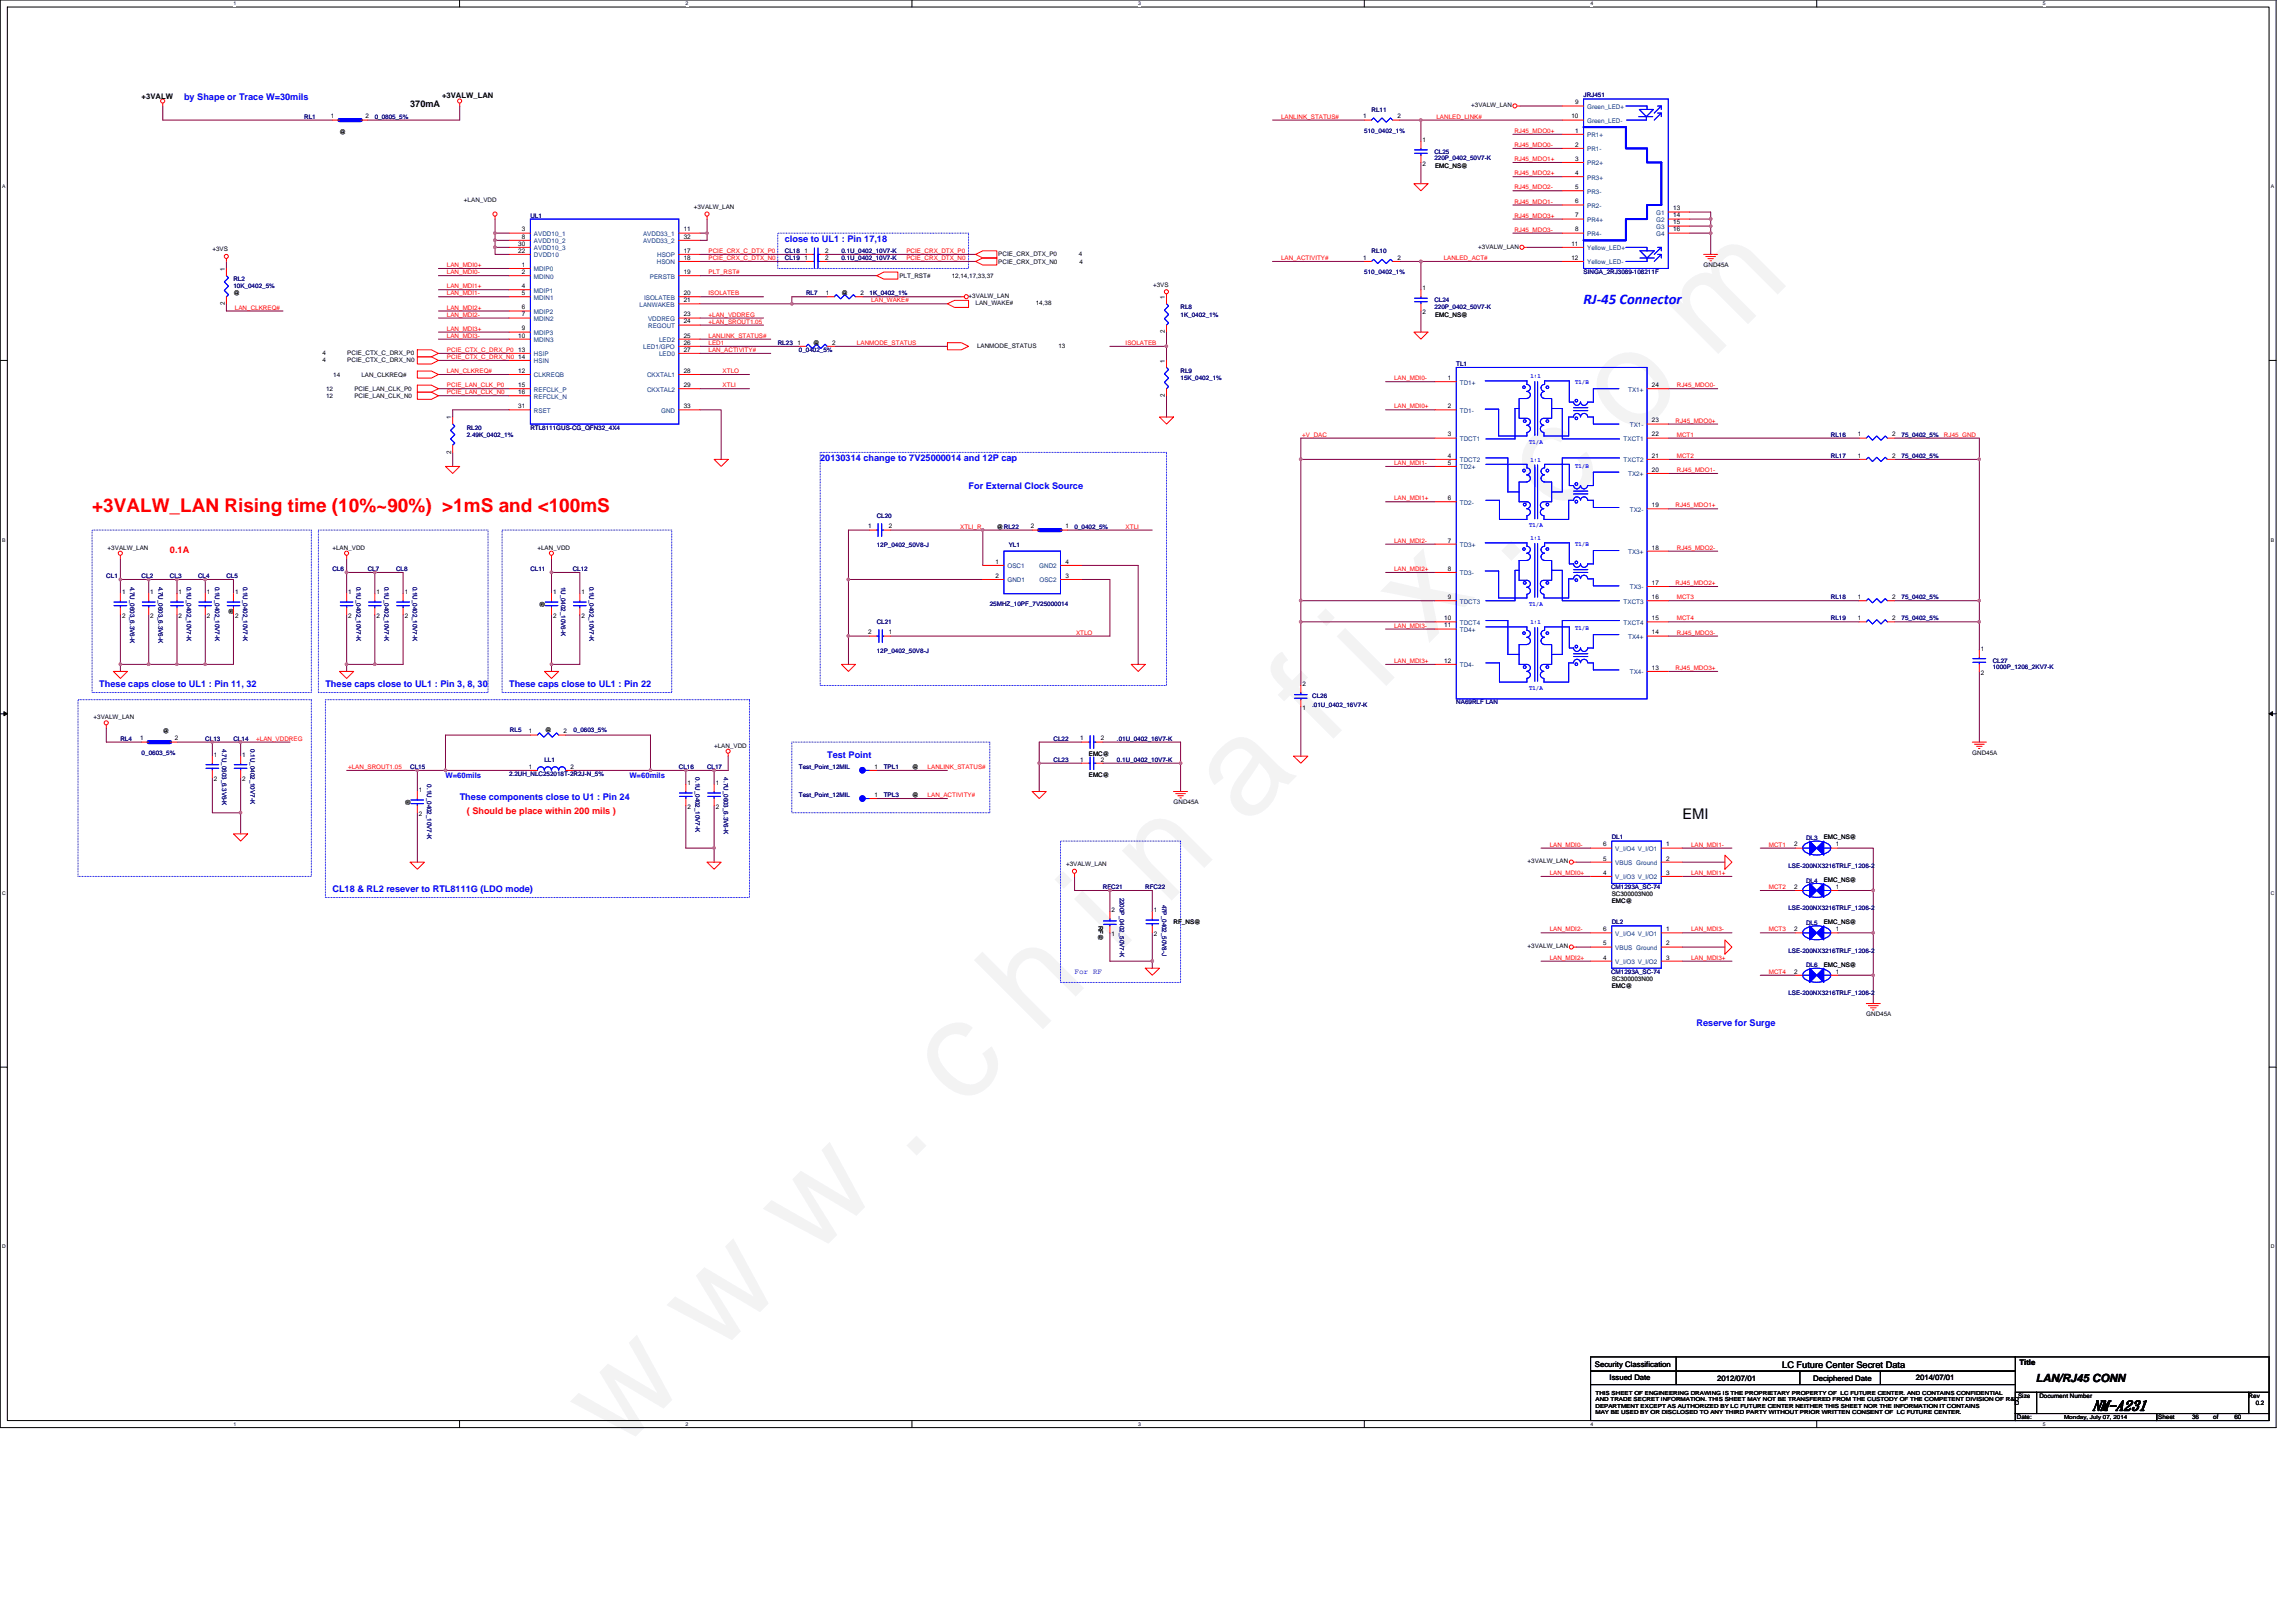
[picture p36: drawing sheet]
<svg xmlns="http://www.w3.org/2000/svg" width="297mm" height="210mm" viewBox="0 0 297 210" stroke-linecap="round" stroke-linejoin="round" font-family="sans-serif">
<defs><g id="words">
<text font-size="17.6" fill="#f0f" x="80.1" y="188" transform="rotate(-45 80.1 188)">w w w . c h i n a f i x . c o m</text>
<text font-size="2.5" fill="#f00" x="11.9" y="66.3">+3VALW_LAN Rising time (10%~90%) &gt;1mS and &lt;100mS</text>
<text font-size="1.9" fill="#00f" x="204.9" y="39.3">RJ‐45 Connector</text>
<g font-size="1.9">
<text x="217.7" y="105.9">EMI</text>
<text x="270.7" y="182.4">NM-A231</text>
</g>
<text font-size="1.5" x="263.4" y="178.8">LAN/RJ45 CONN</text>
<g font-size="1.2" fill="#00f">
<text x="23.8" y="13">by Shape or Trace W=30mils</text>
<text x="101.5" y="31.3">close to UL1 : Pin 17,18</text>
<text x="106.1" y="59.6">20130314 change to 7V25000014 and 12P cap</text>
<text x="125.3" y="63.3">For External Clock Source</text>
<text x="12.8" y="88.9">These caps close to UL1 : Pin 11, 32</text>
<text x="42.1" y="88.9">These caps close to UL1 : Pin 3, 8, 30</text>
<text x="65.9" y="88.9">These caps close to UL1 : Pin 22</text>
<text x="107" y="98">Test Point</text>
<text x="59.5" y="103.5">These components close to U1 : Pin 24</text>
<text x="43" y="115.4">CL18 &amp; RL2 resever to RTL8111G (LDO mode)</text>
<text x="219.5" y="132.8">Reserve for Surge</text>
</g>
<g font-size="1.2">
<text x="53.1" y="13.9">370mA</text>
<text x="230.6" y="176.9">LC Future Center Secret Data</text>
</g>
<g font-size="1.2" fill="#f00">
<text x="22" y="71.5">0.1A</text>
<text x="60.4" y="105.3">( Should be place within 200 mils )</text>
</g>
<g font-size="1">
<text x="18.3" y="12.8">+3VALW</text>
<text x="57.2" y="12.6">+3VALW_LAN</text>
<text x="206.3" y="176.8">Security Classification</text>
<text x="208.2" y="178.6">Issued Date</text>
<text x="222.1" y="178.7">2012/07/01</text>
<text x="234.6" y="178.7">Deciphered Date</text>
<text x="247.8" y="178.6">2014/07/01</text>
<text x="261.3" y="176.6">Title</text>
</g>
<g font-size="1" fill="#00f">
<text x="57.6" y="100.6">W=60mils</text>
<text x="81.4" y="100.6">W=60mils</text>
<text x="139" y="126">For RF</text>
</g>
<g font-size=".8" fill="#000080">
<text x="39.3" y="15.3">RL1</text>
<text x="48.5" y="15.3">0_0805_5%</text>
<text x="176.5" y="17.2">510_0402_1%</text>
<text x="177.4" y="14.4">RL11</text>
<text x="204.9" y="12.6">JRJ451</text>
<text x="185.6" y="19.9">CL25</text>
<text x="185.6" y="20.7">220P_0402_50V7-K</text>
<text x="68.6" y="28.2">UL1</text>
<text x="101.5" y="32.7">CL18</text>
<text x="101.5" y="33.6">CL19</text>
<text x="108.9" y="32.7">0.1U_0402_10V7-K</text>
<text x="108.9" y="33.6">0.1U_0402_10V7-K</text>
<text x="176.5" y="35.5">510_0402_1%</text>
<text x="177.4" y="32.7">RL10</text>
<text x="204.9" y="35.5">SINGA_2RJ3089-108211F</text>
<text x="30.2" y="36.4">RL2</text>
<text x="30.2" y="37.3">10K_0402_5%</text>
<text x="104.3" y="38.2">RL7</text>
<text x="112.5" y="38.2">1K_0402_1%</text>
<text x="152.7" y="40">RL8</text>
<text x="152.7" y="41">1K_0402_1%</text>
<text x="185.6" y="39.1">CL24</text>
<text x="185.6" y="39.9">220P_0402_50V7-K</text>
<text x="100.6" y="44.6">RL23</text>
<text x="103.4" y="45.5">0_0402_5%</text>
<text x="188.4" y="47.3">TL1</text>
<text x="152.7" y="48.3">RL9</text>
<text x="152.7" y="49.2">15K_0402_1%</text>
<text x="60.4" y="55.6">RL20</text>
<text x="60.4" y="56.5">2.49K_0402_1%</text>
<text x="68.6" y="55.6">RTL8111GUS-CG_QFN32_4X4</text>
<text x="236.9" y="56.5">RL16</text>
<text x="236.9" y="59.2">RL17</text>
<text x="246" y="56.5">75_0402_5%</text>
<text x="246" y="59.2">75_0402_5%</text>
<text x="113.4" y="67">CL20</text>
<text x="113.4" y="70.8">12P_0402_50V8-J</text>
<text x="130.5" y="70.8">YL1</text>
<text x="139" y="68.4">0_0402_5%</text>
<text x="13.8" y="74.8">CL1</text>
<text x="16.8" y="75.9" transform="rotate(90 16.8 75.9)">4.7U_0603_6.3V6-K</text>
<text x="18.3" y="74.8">CL2</text>
<text x="20.5" y="75.9" transform="rotate(90 20.5 75.9)">4.7U_0603_6.3V6-K</text>
<text x="22" y="74.8">CL3</text>
<text x="24.2" y="75.9" transform="rotate(90 24.2 75.9)">0.1U_0402_10V7-K</text>
<text x="25.6" y="74.8">CL4</text>
<text x="27.8" y="75.9" transform="rotate(90 27.8 75.9)">0.1U_0402_10V7-K</text>
<text x="29.3" y="74.8">CL5</text>
<text x="31.5" y="75.9" transform="rotate(90 31.5 75.9)">0.1U_0402_10V7-K</text>
<text x="43" y="73.9">CL6</text>
<text x="46.1" y="75.9" transform="rotate(90 46.1 75.9)">0.1U_0402_10V7-K</text>
<text x="47.6" y="73.9">CL7</text>
<text x="49.8" y="75.9" transform="rotate(90 49.8 75.9)">0.1U_0402_10V7-K</text>
<text x="51.2" y="73.9">CL8</text>
<text x="53.4" y="75.9" transform="rotate(90 53.4 75.9)">0.1U_0402_10V7-K</text>
<text x="68.6" y="73.9">CL11</text>
<text x="72.6" y="75.9" transform="rotate(90 72.6 75.9)">1U_0402_10V6-K</text>
<text x="74.1" y="73.9">CL12</text>
<text x="76.3" y="75.9" transform="rotate(90 76.3 75.9)">0.1U_0402_10V7-K</text>
<text x="236.9" y="77.5">RL18</text>
<text x="246" y="77.5">75_0402_5%</text>
<text x="113.4" y="80.7">CL21</text>
<text x="128.1" y="78.4">25MHZ_10PF_7V25000014</text>
<text x="236.9" y="80.3">RL19</text>
<text x="246" y="80.3">75_0402_5%</text>
<text x="113.4" y="84.5">12P_0402_50V8-J</text>
<text x="257.8" y="85.7">CL27</text>
<text x="257.8" y="86.6">1000P_1206_2KV7-K</text>
<text x="15.6" y="95.8">RL4</text>
<text x="26.6" y="95.8">CL13</text>
<text x="30.2" y="95.8">CL14</text>
<text x="66" y="94.7">RL5</text>
<text x="74.2" y="94.7">0_0603_5%</text>
<text x="136.3" y="95.8">CL22</text>
<text x="144.5" y="95.8">.01U_0402_16V7-K</text>
<text x="169.8" y="90.3">CL26</text>
<text x="169.8" y="91.4">.01U_0402_16V7-K</text>
<text x="188.4" y="91.1">NA69RLF LAN</text>
<text x="18.3" y="97.6">0_0603_5%</text>
<text x="28.7" y="96.9" transform="rotate(90 28.7 96.9)">4.7U_0603_6.3V6-K</text>
<text x="32.4" y="96.9" transform="rotate(90 32.4 96.9)">0.1U_0402_10V7-K</text>
<text x="53.1" y="99.5">CL15</text>
<text x="55.3" y="101.5" transform="rotate(90 55.3 101.5)">0.1U_0402_10V7-K</text>
<text x="65.9" y="100.4">2.2UH_NLC252018T-2R2J-N_5%</text>
<text x="70.4" y="98.6">LL1</text>
<text x="87.8" y="99.5">CL16</text>
<text x="90" y="100.6" transform="rotate(90 90 100.6)">0.1U_0402_10V7-K</text>
<text x="91.5" y="99.5">CL17</text>
<text x="93.7" y="100.6" transform="rotate(90 93.7 100.6)">4.7U_0603_6.3V6-K</text>
<text x="103.4" y="99.5">Test_Point_12MIL</text>
<text x="114.3" y="99.5">TPL1</text>
<text x="136.3" y="98.6">CL23</text>
<text x="144.5" y="98.6">0.1U_0402_10V7-K</text>
<text x="103.4" y="103.1">Test_Point_12MIL</text>
<text x="114.3" y="103.1">TPL3</text>
<text x="208.5" y="108.6">DL1</text>
<text x="231.4" y="112.3">LSE-200NX3216TRLF_1206-2</text>
<text x="233.7" y="108.7">DL3</text>
<text x="142.7" y="115">RFC21</text>
<text x="144.9" y="116.1" transform="rotate(90 144.9 116.1)">2200P_0402_50V7-K</text>
<text x="148.2" y="115">RFC22</text>
<text x="150.3" y="117" transform="rotate(90 150.3 117)">47P_0402_50V8-J</text>
<text x="208.4" y="115">CM1293A_SC-74</text>
<text x="208.5" y="119.6">DL2</text>
<text x="231.4" y="117.8">LSE-200NX3216TRLF_1206-2</text>
<text x="233.7" y="119.7">DL5</text>
<text x="233.7" y="114.2">DL4</text>
<text x="208.4" y="126">CM1293A_SC-74</text>
<text x="231.4" y="123.3">LSE-200NX3216TRLF_1206-2</text>
<text x="233.7" y="125.2">DL6</text>
<text x="231.4" y="128.7">LSE-200NX3216TRLF_1206-2</text>
</g>
<g font-size=".8">
<text x="42.8" y="15.3">1</text>
<text x="43.9" y="17.4">@</text>
<text x="47.3" y="15.3">2</text>
<text x="176.3" y="15.3">1</text>
<text x="180.8" y="15.3">2</text>
<text x="190.3" y="13.9">+3VALW_LAN</text>
<text x="203.3" y="15.3">10</text>
<text x="203.8" y="17.2">1</text>
<text x="203.8" y="13.5">9</text>
<text x="184" y="18.4">1</text>
<text x="184" y="21.5">2</text>
<text x="185.6" y="21.7">EMC_NS@</text>
<text x="203.8" y="22.6">4</text>
<text x="203.8" y="20.8">3</text>
<text x="203.8" y="19">2</text>
<text x="60" y="26.1">+LAN_VDD</text>
<text x="67.5" y="30">3</text>
<text x="88.5" y="30">11</text>
<text x="89.7" y="27.1">+3VALW_LAN</text>
<text x="203.8" y="28.1">7</text>
<text x="203.8" y="30">8</text>
<text x="203.8" y="26.3">6</text>
<text x="203.8" y="24.5">5</text>
<text x="216.5" y="27.2">13</text>
<text x="216.5" y="28.1">14</text>
<text x="216.5" y="29">15</text>
<text x="216.5" y="30">16</text>
<text x="27.5" y="32.5">+3VS</text>
<text x="29.1" y="35" transform="rotate(-90 29.1 35)">1</text>
<text x="67.1" y="32.7">22</text>
<text x="67.1" y="31.8">30</text>
<text x="67.5" y="34.5">1</text>
<text x="67.5" y="35.5">2</text>
<text x="67.5" y="30.9">8</text>
<text x="88.5" y="30.9">32</text>
<text x="88.5" y="35.5">19</text>
<text x="88.5" y="33.6">18</text>
<text x="88.5" y="32.7">17</text>
<text x="104.1" y="32.7">1</text>
<text x="104.1" y="33.6">1</text>
<text x="106.7" y="32.7">2</text>
<text x="106.7" y="33.6">2</text>
<text x="116.3" y="35.9">PLT_RST#</text>
<text x="123.1" y="35.9">12,14,17,33,37</text>
<text x="129.2" y="33.2">PCIE_CRX_DTX_P0</text>
<text x="129.2" y="34.1">PCIE_CRX_DTX_N0</text>
<text x="139.6" y="33.2">4</text>
<text x="139.7" y="34.1">4</text>
<text x="176.3" y="33.6">1</text>
<text x="180.8" y="33.6">2</text>
<text x="191.2" y="32.2">+3VALW_LAN</text>
<text x="203.3" y="31.8">11</text>
<text x="203.3" y="33.6">12</text>
<text x="220.4" y="34.5">GND45A</text>
<text x="29.1" y="39.5" transform="rotate(-90 29.1 39.5)">2</text>
<text x="30.2" y="38.2">@</text>
<text x="67.5" y="37.3">4</text>
<text x="67.5" y="38.2">5</text>
<text x="67.5" y="40">6</text>
<text x="67.5" y="40.9">7</text>
<text x="88.5" y="38.2">20</text>
<text x="88.5" y="39.1">21</text>
<text x="88.5" y="41.8">24</text>
<text x="88.5" y="40.9">23</text>
<text x="106.8" y="38.2">1</text>
<text x="108.9" y="38.2">@</text>
<text x="111.3" y="38.2">2</text>
<text x="125.3" y="38.6">+3VALW_LAN</text>
<text x="126.2" y="39.5">LAN_WAKE#</text>
<text x="134" y="39.5">14,38</text>
<text x="149.2" y="37.1">+3VS</text>
<text x="150.7" y="38.7" transform="rotate(-90 150.7 38.7)">1</text>
<text x="184" y="37.6">1</text>
<text x="184" y="40.7">2</text>
<text x="185.6" y="41">EMC_NS@</text>
<text x="41.7" y="46">4</text>
<text x="41.7" y="46.9">4</text>
<text x="44.9" y="46">PCIE_CTX_C_DRX_P0</text>
<text x="44.9" y="46.9">PCIE_CTX_C_DRX_N0</text>
<text x="67.1" y="43.7">10</text>
<text x="67.1" y="45.5">13</text>
<text x="67.1" y="46.4">14</text>
<text x="67.5" y="42.8">9</text>
<text x="88.5" y="44.6">26</text>
<text x="88.5" y="43.7">25</text>
<text x="88.5" y="45.5">27</text>
<text x="103.2" y="44.6">1</text>
<text x="105.2" y="44.6">@</text>
<text x="107.7" y="44.6">2</text>
<text x="126.4" y="45.1">LANMODE_STATUS</text>
<text x="136.9" y="45.1">13</text>
<text x="150.7" y="46.9" transform="rotate(-90 150.7 46.9)">1</text>
<text x="150.7" y="43.1" transform="rotate(-90 150.7 43.1)">2</text>
<text x="42.2" y="50.5">12</text>
<text x="42.2" y="51.5">12</text>
<text x="43.1" y="48.7">14</text>
<text x="45.8" y="50.5">PCIE_LAN_CLK_P0</text>
<text x="45.8" y="51.5">PCIE_LAN_CLK_N0</text>
<text x="46.8" y="48.7">LAN_CLKREQ#</text>
<text x="67.1" y="48.2">12</text>
<text x="67.1" y="50.1">15</text>
<text x="67.1" y="51">16</text>
<text x="67.1" y="52.8">31</text>
<text x="88.5" y="52.8">33</text>
<text x="88.5" y="48.2">28</text>
<text x="88.5" y="50.1">29</text>
<text x="150.7" y="51.4" transform="rotate(-90 150.7 51.4)">2</text>
<text x="187.3" y="52.8">2</text>
<text x="187.3" y="49.2">1</text>
<text x="213.7" y="50.1">24</text>
<text x="58.4" y="58.7" transform="rotate(-90 58.4 58.7)">2</text>
<text x="58.4" y="54.2" transform="rotate(-90 58.4 54.2)">1</text>
<text x="187.3" y="56.5">3</text>
<text x="187.3" y="59.2">4</text>
<text x="213.7" y="59.2">21</text>
<text x="213.7" y="56.5">22</text>
<text x="213.7" y="54.7">23</text>
<text x="240.3" y="56.5">1</text>
<text x="240.3" y="59.2">1</text>
<text x="244.8" y="56.5">2</text>
<text x="244.8" y="59.2">2</text>
<text x="187.3" y="60.1">5</text>
<text x="187.3" y="64.7">6</text>
<text x="213.7" y="65.6">19</text>
<text x="213.7" y="61">20</text>
<text x="13.9" y="71.1">+3VALW_LAN</text>
<text x="43" y="71.1">+LAN_VDD</text>
<text x="69.5" y="71.1">+LAN_VDD</text>
<text x="112.3" y="68.4">1</text>
<text x="115" y="68.4">2</text>
<text x="129" y="68.4">@RL22</text>
<text x="133.3" y="68.4">2</text>
<text x="137.8" y="68.4">1</text>
<text x="187.3" y="70.2">7</text>
<text x="213.7" y="71.1">18</text>
<text x="15.8" y="76.9">1</text>
<text x="19.4" y="76.9">1</text>
<text x="23.1" y="76.9">1</text>
<text x="26.8" y="76.9">1</text>
<text x="30.4" y="76.9">1</text>
<text x="45.1" y="76.9">1</text>
<text x="48.7" y="76.9">1</text>
<text x="52.4" y="76.9">1</text>
<text x="69.9" y="77.7" transform="rotate(90 69.9 77.7)">@</text>
<text x="71.6" y="76.9">1</text>
<text x="75.2" y="76.9">1</text>
<text x="128.8" y="72.9">1</text>
<text x="128.8" y="74.8">2</text>
<text x="137.8" y="72.9">4</text>
<text x="137.8" y="74.8">3</text>
<text x="187.3" y="73.9">8</text>
<text x="187.3" y="77.5">9</text>
<text x="213.7" y="77.5">16</text>
<text x="213.7" y="75.7">17</text>
<text x="240.3" y="77.5">1</text>
<text x="244.8" y="77.5">2</text>
<text x="15.8" y="80">2</text>
<text x="19.4" y="80">2</text>
<text x="23.1" y="80">2</text>
<text x="26.8" y="80">2</text>
<text x="29.7" y="78.6" transform="rotate(90 29.7 78.6)">@</text>
<text x="30.4" y="80">2</text>
<text x="45.1" y="80">2</text>
<text x="48.7" y="80">2</text>
<text x="52.4" y="80">2</text>
<text x="71.6" y="80">2</text>
<text x="75.2" y="80">2</text>
<text x="112.3" y="82.1">2</text>
<text x="115" y="82.1">1</text>
<text x="186.8" y="80.2">10</text>
<text x="186.8" y="81.2">11</text>
<text x="213.7" y="80.2">15</text>
<text x="213.7" y="82.1">14</text>
<text x="240.3" y="80.2">1</text>
<text x="244.8" y="80.2">2</text>
<text x="168.5" y="88.8">2</text>
<text x="186.8" y="85.7">12</text>
<text x="213.7" y="86.7">13</text>
<text x="256.3" y="84.2">1</text>
<text x="256.3" y="87.3">2</text>
<text x="12.1" y="93.1">+3VALW_LAN</text>
<text x="18.1" y="95.8">1</text>
<text x="21.1" y="94.9">@</text>
<text x="22.6" y="95.8">2</text>
<text x="68.4" y="94.9">1</text>
<text x="70.5" y="94.7">@</text>
<text x="72.9" y="94.9">2</text>
<text x="139.8" y="95.8">1</text>
<text x="142.4" y="95.8">2</text>
<text x="168.5" y="91.9">1</text>
<text x="27.7" y="97.9">1</text>
<text x="27.7" y="101">2</text>
<text x="31.3" y="97.9">1</text>
<text x="31.3" y="101">2</text>
<text x="68.4" y="99.5">1</text>
<text x="73.8" y="99.5">2</text>
<text x="88.9" y="101.6">1</text>
<text x="92.4" y="96.7">+LAN_VDD</text>
<text x="92.6" y="101.6">1</text>
<text x="113.1" y="99.5">1</text>
<text x="118" y="99.5">@</text>
<text x="139.8" y="98.5">1</text>
<text x="140.9" y="100.6">EMC@</text>
<text x="140.9" y="97.8">EMC@</text>
<text x="142.4" y="98.5">2</text>
<text x="255.2" y="97.6">GND45A</text>
<text x="52.5" y="103.3" transform="rotate(90 52.5 103.3)">@</text>
<text x="54.2" y="102.5">1</text>
<text x="54.2" y="105.6">2</text>
<text x="88.9" y="104.7">2</text>
<text x="92.6" y="104.7">2</text>
<text x="113.1" y="103.1">1</text>
<text x="118" y="103.1">@</text>
<text x="151.8" y="104">GND45A</text>
<text x="137.9" y="112.1">+3VALW_LAN</text>
<text x="197.6" y="111.7">+3VALW_LAN</text>
<text x="207.4" y="109.5">6</text>
<text x="207.4" y="113.2">4</text>
<text x="207.4" y="111.3">5</text>
<text x="215.6" y="111.3">2</text>
<text x="215.6" y="109.5">1</text>
<text x="215.6" y="113.2">3</text>
<text x="232.1" y="109.5">2</text>
<text x="235.9" y="108.6">EMC_NS@</text>
<text x="237.5" y="109.5">1</text>
<text x="142.1" y="119.8" transform="rotate(90 142.1 119.8)">RF@</text>
<text x="143.8" y="118">2</text>
<text x="149.3" y="118">1</text>
<text x="151.8" y="119.6">RF_NS@</text>
<text x="208.5" y="116.8">EMC@</text>
<text x="232.1" y="115">2</text>
<text x="235.9" y="119.6">EMC_NS@</text>
<text x="235.9" y="114.1">EMC_NS@</text>
<text x="237.5" y="115">1</text>
<text x="143.8" y="121.2">1</text>
<text x="149.3" y="121.2">2</text>
<text x="197.6" y="122.7">+3VALW_LAN</text>
<text x="207.4" y="120.5">6</text>
<text x="207.4" y="124.1">4</text>
<text x="207.4" y="122.3">5</text>
<text x="215.6" y="122.3">2</text>
<text x="215.6" y="120.5">1</text>
<text x="215.6" y="124.1">3</text>
<text x="232.1" y="120.5">2</text>
<text x="232.1" y="126">2</text>
<text x="235.9" y="125.1">EMC_NS@</text>
<text x="237.5" y="120.5">1</text>
<text x="237.5" y="126">1</text>
<text x="208.5" y="127.8">EMC@</text>
<text x="241.4" y="131.5">GND45A</text>
<text x="260.6" y="181.8">D</text>
<text x="260.9" y="183.6">Date:</text>
<text x="261.1" y="180.8">Size</text>
<text x="263.8" y="180.8">Document Number</text>
<text x="279.2" y="183.6">Sheet</text>
<text x="283.6" y="183.6">36</text>
<text x="286.3" y="183.6">of</text>
<text x="289.1" y="183.6">60</text>
<text x="290.9" y="180.8">Rev</text>
<text x="291.8" y="181.8">0.2</text>
</g>
<g font-size=".8" fill="#f00">
<text x="165.7" y="15.3">LANLINK_STATUS#</text>
<text x="185.8" y="15.3">LANLED_LINK#</text>
<text x="195.9" y="17.2">RJ45_MDO0+</text>
<text x="195.9" y="19">RJ45_MDO0-</text>
<text x="195.9" y="20.8">RJ45_MDO1+</text>
<text x="195.9" y="22.7">RJ45_MDO2+</text>
<text x="195.9" y="24.5">RJ45_MDO2-</text>
<text x="195.9" y="26.3">RJ45_MDO1-</text>
<text x="195.9" y="30">RJ45_MDO3-</text>
<text x="195.9" y="28.2">RJ45_MDO3+</text>
<text x="57.8" y="35.5">LAN_MDI0-</text>
<text x="57.8" y="34.5">LAN_MDI0+</text>
<text x="91.7" y="35.5">PLT_RST#</text>
<text x="91.7" y="33.6">PCIE_CRX_C_DTX_N0</text>
<text x="91.7" y="32.7">PCIE_CRX_C_DTX_P0</text>
<text x="117.3" y="33.6">PCIE_CRX_DTX_N0</text>
<text x="117.3" y="32.7">PCIE_CRX_DTX_P0</text>
<text x="165.7" y="33.6">LAN_ACTIVITY#</text>
<text x="186.8" y="33.6">LANLED_ACT#</text>
<text x="30.4" y="40">LAN_CLKREQ#</text>
<text x="57.8" y="40">LAN_MDI2+</text>
<text x="57.8" y="41">LAN_MDI2-</text>
<text x="57.8" y="37.3">LAN_MDI1+</text>
<text x="57.8" y="38.2">LAN_MDI1-</text>
<text x="91.7" y="38.2">ISOLATEB</text>
<text x="91.7" y="41.9">+LAN_SROUT1.05</text>
<text x="91.7" y="41">+LAN_VDDREG</text>
<text x="112.7" y="39.1">LAN_WAKE#</text>
<text x="57.8" y="43.7">LAN_MDI3-</text>
<text x="57.8" y="42.8">LAN_MDI3+</text>
<text x="57.8" y="45.5">PCIE_CTX_C_DRX_P0</text>
<text x="57.8" y="46.4">PCIE_CTX_C_DRX_N0</text>
<text x="91.7" y="44.6">LED1</text>
<text x="91.7" y="43.7">LANLINK_STATUS#</text>
<text x="91.7" y="45.5">LAN_ACTIVITY#</text>
<text x="110.9" y="44.6">LANMODE_STATUS</text>
<text x="145.6" y="44.6">ISOLATEB</text>
<text x="57.8" y="50.1">PCIE_LAN_CLK_P0</text>
<text x="57.8" y="48.3">LAN_CLKREQ#</text>
<text x="57.8" y="51">PCIE_LAN_CLK_N0</text>
<text x="93.5" y="50.1">XTLI</text>
<text x="93.5" y="48.3">XTLO</text>
<text x="180.4" y="49.2">LAN_MDI0-</text>
<text x="180.4" y="52.8">LAN_MDI0+</text>
<text x="216.9" y="50.1">RJ45_MDO0-</text>
<text x="168.5" y="56.5">+V_DAC</text>
<text x="216.8" y="54.7">RJ45_MDO0+</text>
<text x="216.9" y="59.2">MCT2</text>
<text x="216.9" y="56.5">MCT1</text>
<text x="251.5" y="56.5">RJ45_GND</text>
<text x="180.4" y="60.2">LAN_MDI1-</text>
<text x="180.4" y="64.7">LAN_MDI1+</text>
<text x="216.8" y="65.6">RJ45_MDO1+</text>
<text x="216.9" y="61.1">RJ45_MDO1-</text>
<text x="124.2" y="68.4">XTLI_R</text>
<text x="145.6" y="68.4">XTLI</text>
<text x="180.4" y="70.2">LAN_MDI2-</text>
<text x="216.9" y="71.1">RJ45_MDO2-</text>
<text x="180.4" y="73.9">LAN_MDI2+</text>
<text x="216.8" y="75.7">RJ45_MDO2+</text>
<text x="216.9" y="77.5">MCT3</text>
<text x="139.2" y="82.1">XTLO</text>
<text x="180.4" y="81.2">LAN_MDI3-</text>
<text x="216.9" y="82.1">RJ45_MDO3-</text>
<text x="216.9" y="80.3">MCT4</text>
<text x="180.4" y="85.8">LAN_MDI3+</text>
<text x="216.8" y="86.7">RJ45_MDO3+</text>
<text x="33.1" y="95.8">+LAN_VDDREG</text>
<text x="45" y="99.5">+LAN_SROUT1.05</text>
<text x="120" y="99.5">LANLINK_STATUS#</text>
<text x="120" y="103.1">LAN_ACTIVITY#</text>
<text x="200.5" y="109.5">LAN_MDI0-</text>
<text x="200.5" y="113.2">LAN_MDI0+</text>
<text x="218.8" y="109.5">LAN_MDI1-</text>
<text x="218.8" y="113.2">LAN_MDI1+</text>
<text x="228.8" y="109.5">MCT1</text>
<text x="228.8" y="115">MCT2</text>
<text x="200.5" y="120.5">LAN_MDI2-</text>
<text x="200.5" y="124.2">LAN_MDI2+</text>
<text x="218.8" y="120.5">LAN_MDI3-</text>
<text x="218.8" y="124.2">LAN_MDI3+</text>
<text x="228.8" y="126">MCT4</text>
<text x="228.8" y="120.5">MCT3</text>
</g>
<g font-size=".8" fill="#004080">
<text x="205.3" y="17.8">PR1+</text>
<text x="205.3" y="14.1">Green_LED+</text>
<text x="205.3" y="15.9">Green_LED-</text>
<text x="205.3" y="23.2">PR3+</text>
<text x="205.3" y="21.4">PR2+</text>
<text x="205.3" y="19.6">PR1-</text>
<text x="205.3" y="28.7">PR4+</text>
<text x="205.3" y="26.9">PR2-</text>
<text x="205.3" y="25.1">PR3-</text>
<text x="214.3" y="27.8">G1</text>
<text x="214.3" y="28.7">G2</text>
<text x="214.3" y="29.6">G3</text>
<text x="69.1" y="35.1">MDIP0</text>
<text x="69.1" y="30.5">AVDD10_1</text>
<text x="69.1" y="31.5">AVDD10_2</text>
<text x="69.1" y="33.3">DVDD10</text>
<text x="69.1" y="32.4">AVDD10_3</text>
<text x="83.2" y="30.5">AVDD33_1</text>
<text x="83.2" y="31.5">AVDD33_2</text>
<text x="85" y="34.2">HSON</text>
<text x="85" y="33.3">HSOP</text>
<text x="205.3" y="30.5">PR4-</text>
<text x="205.3" y="32.4">Yellow_LED+</text>
<text x="205.3" y="34.2">Yellow_LED-</text>
<text x="214.3" y="30.5">G4</text>
<text x="69.1" y="36">MDIN0</text>
<text x="69.1" y="37.9">MDIP1</text>
<text x="69.1" y="38.8">MDIN1</text>
<text x="69.1" y="40.6">MDIP2</text>
<text x="69.1" y="41.5">MDIN2</text>
<text x="82.7" y="39.7">LANWAKEB</text>
<text x="83.3" y="38.8">ISOLATEB</text>
<text x="83.8" y="41.5">VDDREG</text>
<text x="84.1" y="36">PERSTB</text>
<text x="69.1" y="43.3">MDIP3</text>
<text x="69.1" y="44.3">MDIN3</text>
<text x="69.1" y="46.1">HSIP</text>
<text x="69.1" y="47">HSIN</text>
<text x="83.2" y="45.2">LED1/GPO</text>
<text x="83.9" y="42.4">REGOUT</text>
<text x="85.3" y="44.3">LED2</text>
<text x="85.3" y="46.1">LED0</text>
<text x="69.1" y="48.8">CLKREQB</text>
<text x="69.1" y="50.7">REFCLK_P</text>
<text x="69.1" y="51.6">REFCLK_N</text>
<text x="69.1" y="53.4">RSET</text>
<text x="83.7" y="48.8">CKXTAL1</text>
<text x="83.7" y="50.7">CKXTAL2</text>
<text x="85.5" y="53.4">GND</text>
<text x="188.9" y="53.4">TD1-</text>
<text x="188.9" y="49.8">TD1+</text>
<text x="210.6" y="50.7">TX1+</text>
<text x="188.9" y="57.1">TDCT1</text>
<text x="188.9" y="59.8">TDCT2</text>
<text x="210.1" y="59.8">TXCT2</text>
<text x="210.1" y="57.1">TXCT1</text>
<text x="210.9" y="55.2">TX1-</text>
<text x="188.9" y="60.7">TD2+</text>
<text x="188.9" y="65.3">TD2-</text>
<text x="210.6" y="61.6">TX2+</text>
<text x="188.9" y="70.8">TD3+</text>
<text x="210.6" y="71.7">TX3+</text>
<text x="210.9" y="66.2">TX2-</text>
<text x="130.3" y="73.5">OSC1</text>
<text x="130.3" y="75.4">GND1</text>
<text x="134.4" y="73.5">GND2</text>
<text x="134.5" y="75.4">OSC2</text>
<text x="188.9" y="74.4">TD3-</text>
<text x="210.9" y="76.3">TX3-</text>
<text x="188.9" y="78.1">TDCT3</text>
<text x="188.9" y="80.8">TDCT4</text>
<text x="188.9" y="81.8">TD4+</text>
<text x="210.1" y="78.1">TXCT3</text>
<text x="210.1" y="80.8">TXCT4</text>
<text x="210.6" y="82.7">TX4+</text>
<text x="188.9" y="86.3">TD4-</text>
<text x="210.9" y="87.2">TX4-</text>
<text x="209" y="110.1">V_I/O4 V_I/O1</text>
<text x="209" y="113.8">V_I/O3 V_I/O2</text>
<text x="209" y="111.9">VBUS Ground</text>
<text x="209" y="121.1">V_I/O4 V_I/O1</text>
<text x="209" y="124.7">V_I/O3 V_I/O2</text>
<text x="209" y="122.9">VBUS Ground</text>
</g>
<g font-size=".8" fill="#00f">
<text x="198" y="48.9">1:1</text>
<text x="203.8" y="49.7">T1/B</text>
<text x="197.8" y="57.4">T1/A</text>
<text x="198" y="59.7">1:1</text>
<text x="203.8" y="60.5">T1/B</text>
<text x="197.8" y="68.2">T1/A</text>
<text x="198" y="69.8">1:1</text>
<text x="203.8" y="70.7">T1/B</text>
<text x="197.8" y="78.4">T1/A</text>
<text x="198" y="80.7">1:1</text>
<text x="203.8" y="81.6">T1/B</text>
<text x="197.8" y="89.2">T1/A</text>
</g>
<g font-size=".8" fill="#008000">
<text x="208.5" y="115.9">SC300003N00</text>
<text x="208.5" y="126.9">SC300003N00</text>
</g>
<g font-size=".7">
<text x="30.2" y=".7">1</text>
<text x="88.7" y=".7">2</text>
<text x="147.2" y=".7">3</text>
<text x="205.8" y=".7">4</text>
<text x="264.3" y=".7">5</text>
<text x=".3" y="24.4">A</text>
<text x="293.8" y="24.4">A</text>
<text x=".3" y="70.1">B</text>
<text x="293.8" y="70.1">B</text>
<text x=".3" y="115.8">C</text>
<text x="293.8" y="115.8">C</text>
<text x=".3" y="161.5">D</text>
<text x="293.8" y="161.5">D</text>
<text x="30.2" y="184.5">1</text>
<text x="88.7" y="184.5">2</text>
<text x="147.2" y="184.5">3</text>
<text x="205.8" y="184.5">4</text>
<text x="206.4" y="180.4">THIS SHEET OF ENGINEERING DRAWING IS THE PROPRIETARY PROPERTY OF LC FUTURE CENTER. AND CONTAINS CONFIDENTIAL</text>
<text x="206.4" y="181.3">AND TRADE SECRET INFORMATION. THIS SHEET MAY NOT BE TRANSFERED FROM THE CUSTODY OF THE COMPETENT DIVISION OF R&amp;D</text>
<text x="206.4" y="182.1">DEPARTMENT EXCEPT AS AUTHORIZED BY LC FUTURE CENTER NEITHER THIS SHEET NOR THE INFORMATION IT CONTAINS</text>
<text x="206.4" y="183">MAY BE USED BY OR DISCLOSED TO ANY THIRD PARTY WITHOUT PRIOR WRITTEN CONSENT OF LC FUTURE CENTER.</text>
<text x="264.3" y="184.5">5</text>
<text x="267" y="183.6">Monday, July 07, 2014</text>
</g>
</g></defs>
<path d="M0 0h294.5v184.7h-294.5zM.9 .9h292.7v182.9h-292.7z" fill="none" stroke="#000" stroke-width=".13"/>
<g fill="#fff">
<path d="M30.2 .1h.4v.7h-.4z"/>
<path d="M30.2 183.9h.4v.7h-.4z"/>
</g>
<path d="M59.5 0v.9M59.5 183.8v.9" fill="none" stroke="#000" stroke-width=".13"/>
<path d="M88.7 .1h.4v.7h-.4z" fill="#fff"/>
<path d="M118 0v.9" fill="none" stroke="#000" stroke-width=".13"/>
<path d="M147.2 .1h.4v.7h-.4z" fill="#fff"/>
<path d="M176.5 0v.9" fill="none" stroke="#000" stroke-width=".13"/>
<path d="M205.8 .1h.3v.7h-.3z" fill="#fff"/>
<path d="M235 0v.9" fill="none" stroke="#000" stroke-width=".13"/>
<g fill="#fff">
<path d="M264.3 .1h.3v.7h-.3z"/>
<path d="M264.3 183.9h.3v.7h-.3z"/>
<path d="M.3 23.8h.4v.7h-.4z"/>
<path d="M293.8 23.8h.4v.7h-.4z"/>
<path d="M.3 69.5h.4v.7h-.4z"/>
<path d="M293.8 69.5h.4v.7h-.4z"/>
</g>
<path d="M0 46.6h.9M293.6 46.6h.9" fill="none" stroke="#000" stroke-width=".13"/>
<g fill="#fff">
<path d="M.3 115.2h.4v.8h-.4z"/>
<path d="M293.8 115.2h.5v.8h-.5z"/>
</g>
<path d="M0 92.4h.9M293.6 92.4h.9" fill="none" stroke="#000" stroke-width=".13"/>
<path d="M.5 92.1l.4 .3-.4 .2zM293.6 92.4l.4-.3v.5z" fill="#000" stroke="#000" stroke-width=".13"/>
<g fill="#fff">
<path d="M.3 160.9h.4v.8h-.4z"/>
<path d="M293.8 160.9h.5v.8h-.5z"/>
</g>
<path d="M0 138.1h.9M293.6 138.1h.9M205.8 175.6h54.9v1.8h-54.9zM205.8 177.4h54.9v1.7h-54.9zM205.8 179.1h54.9v4.7h-54.9zM243.3 177.4v1.7M260.6 175.6h33v4.5M260.7 180.1h2.8v2.8h-2.8zM260.7 182.9h18.3v.9h-18.3zM263.5 180.1h27.4v2.8h-27.4zM279 182.9h14.6v.9h-14.6zM290.9 180.1h2.7v2.8h-2.7z" fill="none" stroke="#000" stroke-width=".13"/>
<g fill="none" stroke="#00f" stroke-width=".13">
<path d="M177.4 15.5l.3-.2 .5 .5 .6-.5 .5 .5 .6-.5 .3 .2M183 19.8h1.7M183 19.4h1.7M183.8 19.2v.2M183.8 19.8v.3M204.9 12.8h10.9v21.9h-10.9zM210.4 13.7h2.7v.5M212 15.1h1.8M212.1 14.2h1.8l-.9 .9zM213 15.1v.4h-2.6M214.5 13.7h.4l-.9 .9M214.5 14.6h.4v.5"/>
<path d="M214.9 14.6l-.9 .9M214.9 13.7v.5M29.3 35.7l.3 .2-.6 .6 .6 .5-.6 .6 .6 .5-.3 .3M100.6 30.2h24.7v4.5h-24.7zM58.6 54.9l.2 .2-.5 .6 .5 .5-.5 .6 .5 .5-.2 .3M106.1 58.5h44.8v30.2h-44.8zM188.4 47.5h24.7v42.9h-24.7zM241.4 56.7l.3-.3 .5 .6 .6-.6 .5 .6 .6-.6 .3 .3M241.4 59.4l.3-.2 .5 .5 .6-.5 .5 .5 .6-.5 .3 .2M11.9 68.6h28.4v21h-28.4zM14.7 78.4h1.7M14.7 77.9h1.7"/>
<path d="M15.6 77.7v.2M15.6 78.4v.2M18.4 78.4h1.7M18.4 77.9h1.7M19.2 77.7v.2M19.2 78.4v.2M22.1 78.4h1.6M22.1 77.9h1.6M22.9 77.7v.2M22.9 78.4v.2M25.7 78.4h1.7M25.7 77.9h1.7"/>
<path d="M26.6 77.7v.2M26.6 78.4v.2M29.4 78.4h1.6M29.4 77.9h1.6M30.2 77.7v.2M30.2 78.4v.2M41.2 68.6h21.9v21h-21.9zM44 78.4h1.7M44 77.9h1.7M44.8 77.7v.2M44.8 78.4v.2M47.7 78.4h1.6"/>
<path d="M47.7 77.9h1.6M48.5 77.7v.2M48.5 78.4v.2M51.3 78.4h1.7M51.3 77.9h1.7M52.2 77.7v.2M52.2 78.4v.2M65 68.6h21.9v21h-21.9zM241.4 77.7l.3-.3 .5 .6 .6-.6 .5 .6 .6-.6 .3 .3M10.1 90.5h30.2v22.9h-30.2zM26.6 99.4h1.7M26.6 98.9h1.7"/>
<path d="M27.5 98.7v.2M27.5 99.4v.3M30.3 99.4h1.6M30.3 98.9h1.6M31.1 98.7v.2M31.1 99.4v.3M42.1 90.5h54.9v25.6h-54.9zM102.4 96h25.7v9.2h-25.7zM241.4 80.5l.3-.3 .5 .5 .6-.5 .5 .5 .6-.5 .3 .3M255.2 85.7h1.7M255.2 85.2h1.7M256.1 85v.2"/>
<path d="M256.1 85.7v.3M53.2 104h1.6M53.2 103.5h1.6M54 103.3v.2M54 104v.2M137.2 108.8h15.5v18.3h-15.5z"/>
</g>
<g fill="none" stroke="#800040" stroke-width=".13">
<path d="M21.1 13.7v1.8h21.9M59.5 13.7v1.8h-11.9M164.6 15.5h11.9M181.1 15.5h2.7v2.8M183.8 15.5h18.3M195.7 19.2h6.4M195.7 17.4h6.4M196.6 13.7h5.5M29.3 33.8v.9M29.3 39.3v.9h7.3M56.7 35.7h9.2M56.7 37.5h9.2"/>
<path d="M56.7 34.7h9.2M56.7 38.4h9.2M64 28.3v1.9M64 30.2v.9M64 31.1v.9M64 32v.9h1.9M64 30.2h1.9M64 31.1h1.9M64 32h1.9M183.8 21v2.8M195.7 21h6.4M195.7 22.9h6.4"/>
<path d="M56.7 50.3h9.2M56.7 43.9h9.2M56.7 43h9.2M56.7 40.2h9.2M56.7 41.1h9.2M56.7 45.7h9.2M56.7 46.6h9.2M56.7 48.5h9.2M56.7 51.2h9.2M58.6 58.5v1.8M65.9 53h-7.3v1M215.8 59.4h24.7"/>
<path d="M215.8 56.7h24.7M245.1 59.4h11M245.1 56.7h11v2.7M256.1 59.4v18.3M15.6 72.2v2.8M15.6 79.5v6.5M15.6 75v1.8M15.6 75h3.6v1.8M19.2 79.5v6.5M19.2 75h3.7v1.8M22.9 75h3.7v1.8M22.9 79.5v6.5"/>
<path d="M26.6 79.5v6.5M26.6 75h3.6v1.8M30.2 79.5v6.5h-3.6M44.8 74.1v2.7M44.8 79.5v6.5M44.8 72.2v1.9M44.8 74.1h3.7M48.5 74.1v2.7M48.5 79.5v6.5M48.5 74.1h3.7v2.7M52.2 79.5v6.5h-3.7M215.8 77.7h24.7"/>
<path d="M245.1 77.7h11M256.1 77.7v2.8M13.8 94.2v1.8h4.5M15.6 86h3.6M15.6 86v.9M19.2 86h3.7M22.9 86h3.7M22.9 96h4.6v1.8M27.5 96h3.6M31.1 96h6.4M31.1 96v1.8M44.8 99.7h9.2"/>
<path d="M44.8 86v.9M44.8 86h3.7M54 99.7h3.6M54 99.7v2.7M57.6 99.7h11M68.6 95.1h-11v4.6M115.2 82.3h28.4M215.8 80.5h24.7M245.1 80.5h11M256.1 86.9v9.1M256.1 80.5v3.6M27.5 100.6v4.6h3.6"/>
<path d="M31.1 100.6v4.6M31.1 105.2v2.7M54 105.2v6.3M237.8 115.2h4.6M237.8 109.7h4.6v5.5M242.4 115.2v5.5M237.8 120.7h4.6M237.8 126.2h4.6M242.4 126.2v3.6M242.4 120.7v5.5"/>
</g>
<g fill="#f0f" stroke="#f0f" stroke-width=".13">
<path d="M242.2 115.1h.3v.2h-.3z" fill-rule="evenodd"/>
<path d="M19.1 74.8h.3v.3h-.3z" fill-rule="evenodd"/>
<path d="M44.7 73.9h.2v.3h-.2z" fill-rule="evenodd"/>
<path d="M48.4 73.9h.2v.3h-.2z" fill-rule="evenodd"/>
<path d="M19.1 85.8h.3v.3h-.3z" fill-rule="evenodd"/>
<path d="M183.7 15.4h.2v.3h-.2z" fill-rule="evenodd"/>
<path d="M242.2 115.1h.3v.2h-.3z" fill-rule="evenodd"/>
<path d="M19.1 74.8h.3v.3h-.3z" fill-rule="evenodd"/>
<path d="M44.7 73.9h.2v.3h-.2z" fill-rule="evenodd"/>
<path d="M48.4 73.9h.2v.3h-.2z" fill-rule="evenodd"/>
<path d="M19.1 85.8h.3v.3h-.3z" fill-rule="evenodd"/>
<path d="M183.7 15.4h.2v.3h-.2z" fill-rule="evenodd"/>
<circle cx="242.3" cy="126.2" r=".17"/>
<circle cx="242.3" cy="120.7" r=".17"/>
<circle cx="15.6" cy="75" r=".17"/>
<circle cx="22.9" cy="75" r=".17"/>
<circle cx="26.5" cy="75" r=".17"/>
<circle cx="57.6" cy="99.7" r=".17"/>
<circle cx="54" cy="99.7" r=".17"/>
<circle cx="44.8" cy="85.9" r=".17"/>
<circle cx="31.1" cy="105.1" r=".17"/>
<circle cx="48.5" cy="85.9" r=".17"/>
<circle cx="26.5" cy="85.9" r=".17"/>
<circle cx="22.9" cy="85.9" r=".17"/>
<circle cx="15.6" cy="85.9" r=".17"/>
<circle cx="31.1" cy="96" r=".17"/>
<circle cx="64" cy="30.2" r=".17"/>
<circle cx="64" cy="31.1" r=".17"/>
<circle cx="64" cy="32" r=".17"/>
<circle cx="27.4" cy="96" r=".17"/>
<circle cx="256" cy="80.5" r=".17"/>
<circle cx="256" cy="77.7" r=".17"/>
<circle cx="256" cy="59.4" r=".17"/>
</g>
<g fill="none" stroke="#f00" stroke-width=".13">
<path d="M21.1 13.4v.3M43 15.5h.9M46.7 15.5h.9M59.5 13.4v.3M176.5 15.5h.9M180.2 15.5h.9M183.8 18.3v.9M196.3 13.7h.3M202.1 19.2h2.8M202.1 17.4h2.8M202.1 13.7h2.8M202.1 15.5h2.8"/>
<path d="M29.3 34.7v1M29.3 38.4v.9M29.3 33.5v.3M64 28v.3M65.9 34.7h2.7M65.9 35.7h2.7M65.9 30.2h2.7M65.9 37.5h2.7M65.9 38.4h2.7M65.9 31.1h2.7M65.9 32.9h2.7M65.9 32h2.7"/>
<path d="M182.9 23.8h1.8l-.9 .9zM183.8 20.1v.9M202.1 22.9h2.8M202.1 21h2.8M54 49.8h1.8l.9 .5-.9 .4h-1.8zM54 50.7h1.8l.9 .5-.9 .5h-1.8zM54 48h1.8l.9 .5-.9 .4h-1.8zM54 45.3h1.8l.9 .4-.9 .5h-1.8zM54 46.2h1.8l.9 .4-.9 .5h-1.8zM58.6 54v.9M58.6 57.6v.9M65.9 40.2h2.7"/>
<path d="M65.9 41.1h2.7M65.9 43h2.7M65.9 43.9h2.7M65.9 48.5h2.7M65.9 45.7h2.7M65.9 46.6h2.7M65.9 50.3h2.7M65.9 51.2h2.7M65.9 53h2.7M240.5 56.7h.9M240.5 59.4h.9M244.2 56.7h.9"/>
<path d="M244.2 59.4h.9M15.6 71.9v.3M15.6 76.8v.9M15.6 78.6v.9M19.2 76.8v.9M19.2 78.6v.9M22.9 76.8v.9M22.9 78.6v.9M26.6 76.8v.9M26.6 78.6v.9M30.2 76.8v.9M30.2 78.6v.9"/>
<path d="M44.8 71.9v.3M44.8 76.8v.9M44.8 78.6v.9M48.5 76.8v.9M48.5 78.6v.9M52.2 76.8v.9M52.2 78.6v.9M57.6 60.3h1.9l-.9 1zM240.5 77.7h.9M244.2 77.7h.9M13.8 93.8v.4M14.7 86.9h1.8l-.9 .9z"/>
<path d="M18.3 96h.9M22 96h.9M27.5 97.8v.9M27.5 99.7v.9M31.1 97.8v.9M31.1 99.7v.9M43.9 86.9h1.9l-1 .9zM240.5 80.5h.9M244.2 80.5h.9M255.2 96h1.8M255.4 96.3h1.3M255.7 96.6h.7"/>
<path d="M256 96.8h.2M256.1 84.1v.9M256.1 86v.9M30.2 107.9h1.8l-.9 .9zM53.1 111.5h1.8l-.9 1zM54 102.4v.9M54 104.2v1M236.9 115.2h.9M236.9 109.7h.9M236.9 120.7h.9M236.9 126.2h.9M241.4 129.8h1.9"/>
<path d="M241.7 130.1h1.3M242 130.4h.7M242.2 130.7h.2"/>
<circle cx="21" cy="13.1" r=".27"/>
<circle cx="59.5" cy="13.1" r=".27"/>
<circle cx="196" cy="13.7" r=".27"/>
<circle cx="29.3" cy="33.2" r=".27"/>
<circle cx="64" cy="27.7" r=".27"/>
<circle cx="15.6" cy="71.6" r=".27"/>
<circle cx="44.8" cy="71.6" r=".27"/>
<circle cx="13.7" cy="93.5" r=".27"/>
</g>
<path d="M204.9 16.4h5.5v2.8h2.7v1.8h1.8v5.5" fill="none" stroke="#00f" stroke-width=".25"/>
<path d="M43.9 15.5h2.8M19.2 96h2.8" fill="none" stroke="#00f" stroke-width=".53"/>
<use href="#words"/>
</svg>
